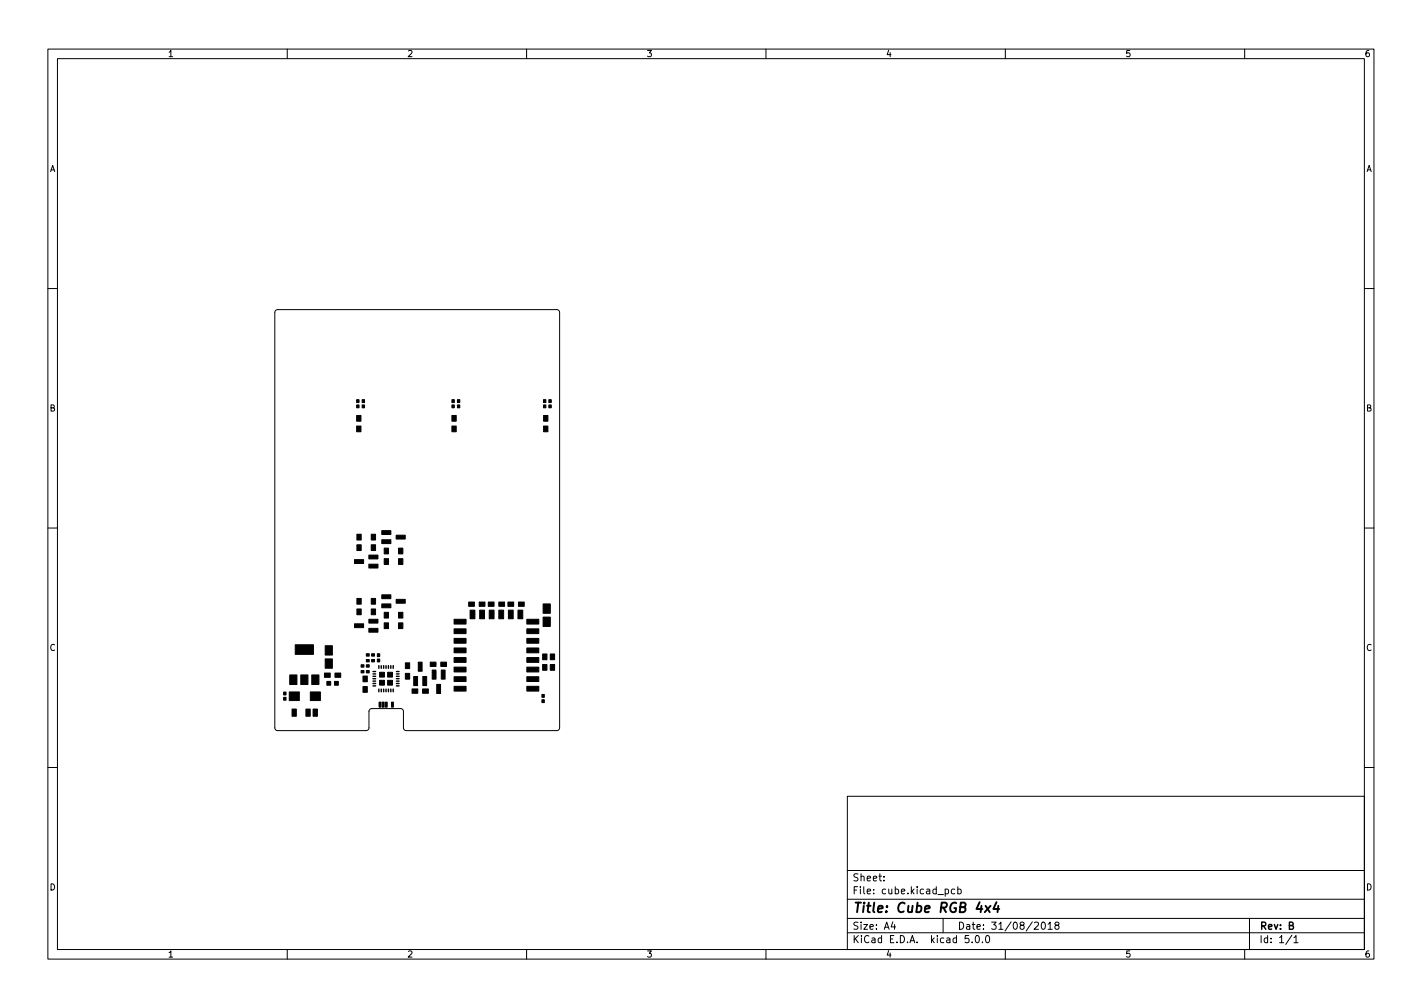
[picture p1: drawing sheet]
<svg xmlns="http://www.w3.org/2000/svg" width="297mm" height="210mm" viewBox="0 0 297 210" stroke-linecap="round" stroke-linejoin="round" font-family="sans-serif">
<defs><g id="words">
<text font-size="2.8" x="178" y="190.6">Title: Cube RGB 4x4</text>
<g font-size="2.1">
<text x="178" y="184">Sheet:</text>
<text x="178" y="186.7">File: cube.kicad_pcb</text>
<text x="178" y="196.9">KiCad E.D.A. kicad 5.0.0</text>
<text x="178" y="194.1">Size: A4</text>
<text x="200" y="194.1">Date: 31/08/2018</text>
<text x="263" y="194.1">Rev: B</text>
<text x="263" y="196.9">Id: 1/1</text>
</g>
<g font-size="1.8">
<text x="35" y="11.9">1</text>
<text x="85" y="11.9">2</text>
<text x="135" y="11.9">3</text>
<text x="185" y="11.9">4</text>
<text x="235" y="11.9">5</text>
<text x="285" y="11.9">6</text>
<text x="10.3" y="35.9">A</text>
<text x="285.3" y="35.9">A</text>
<text x="10.3" y="85.9">B</text>
<text x="285.3" y="85.9">B</text>
<text x="10.3" y="135.9">C</text>
<text x="285.3" y="135.9">C</text>
<text x="10.3" y="185.9">D</text>
<text x="285.3" y="185.9">D</text>
<text x="35" y="199.9">1</text>
<text x="85" y="199.9">2</text>
<text x="135" y="199.9">3</text>
<text x="185" y="199.9">4</text>
<text x="235" y="199.9">5</text>
<text x="285" y="199.9">6</text>
</g>
</g></defs>
<g fill="none" stroke="#000" stroke-width=".21">
<path d="M10 10.2h277v190.1h-277zM12 12.2h273v186.1h-273zM60 10.2v2M110 10.2v2M160 10.2v2M210 10.2v2M260 10.2v2M10 60.2h2M285 60.2h2M10 110.2h2M285 110.2h2M84.9 152.5l-.4-.1-.2-.3v-3.7l-.3-.3-.3-.2-6.4 .2-.2 .4v3.6l-.2 .3-.3 .1h-18.6l-.4-.1-.2-.3v-87.1l.3-.2 .3-.2 58.5 .1 .3 .2 .1 .3v87l-.3 .2-.3 .1h-31.4"/>
<path d="M10 160.2h2M177 166.3h108v32h-108zM285 160.2h2M60 198.3v2M110 198.3v2M160 198.3v2M177 194.8h108M177 191.8h108M177 187.8h108M177 181.8h108M184.6 183.8v.1M184.6 183v.1"/>
<path d="M186.5 192.5l-.4 1h1M186.9 193v1M197 191.8v3M197.4 185.7l.5-.1 .2 .3-.1 .7h-.6M199.4 185.7l-.4-.1-.3 .3 .2 .7h.5M200.1 185.7l.4-.1 .3 .3-.2 .7h-.5M200.1 185.1v1.5M202.4 195.3h-.8v.7l.2-.1 .5 .1 .1 .2v.5l-.3 .1-.5-.1M203.1 196.7v.1M203.9 195.4l.2-.1a.8 .8 0 0 1 .5 .8 .8 .8 0 0 1-.5 .7 1 1 0 0 1-.2-1.4zM205.2 196.7v.1M206 195.5l.2-.2a.8 .8 0 0 1 .5 .8 .8 .8 0 0 1-.5 .7l-.2-.1-.1-.4z"/>
<path d="M210 198.3v2M216.1 192.7l.5-.2 .3 .5-.9 1h.9M217.6 192.7l.3-.2a.8 .8 0 0 1 .5 .8 .8 .8 0 0 1-.5 .7l-.3-.1-.1-.4zM218.9 193l.5-.5v1.5M218.9 194h.9M220.6 193.2l-.2-.3v-.2l.2-.2 .5 .1 .1 .2-.1 .2-.6 .2-.1 .3v.4l.2 .1h.5l.1-.3-.1-.4-.2-.1M260 198.3v2M261 191.8v6.5M269.9 195.3l-1.3 1.9M270.3 195.8l.4-.5v1.5M270.3 196.8h.8"/>
</g>
<path d="M205.9 189.1l.9 1.4M206.9 189.1l-1.2 1.4M208.2 188.4l-.7 1.4h1.2M208.5 189.1l-.1 1.4" fill="none" stroke="#000" stroke-width=".4"/>
<g fill="#000" stroke="#000" stroke-width=".21">
<path d="M74.5 84.5h.5v.6h-.5zM74.5 83.4h.5v.6h-.5zM74.5 86.7h.9v1.2h-.9zM74.5 88.9h.9v1.2h-.9zM75.7 83.4h.4v.6h-.4zM75.7 84.5h.4v.6h-.4zM94.4 88.9h.9v1.2h-.9zM94.4 86.7h.9v1.2h-.9zM94.4 84.5h.5v.6h-.5zM94.4 83.4h.5v.6h-.5zM95.5 83.4h.6v.6h-.6zM95.5 84.5h.6v.6h-.6z"/>
<path d="M113.5 84.5h.5v.6h-.5zM113.5 83.4h.5v.6h-.5zM113.5 86.7h1v1.2h-1zM113.5 88.9h1v1.2h-1zM114.7 83.4h.4v.6h-.4zM114.7 84.5h.4v.6h-.4zM74.6 111.5h.8v1.2h-.8zM74.6 113.7h.8v1.2h-.8zM74 116.8h2v.8h-2zM77.6 111.5h.8v1.2h-.8zM77.6 113.7h.8v1.2h-.8zM77 117.8h2v.8h-2z"/>
<path d="M77 115.9h2v.8h-2zM79.7 112.7h2v.8h-2zM79.7 110.8h2v.8h-2zM80.3 114.4h.8v1.2h-.8zM80.3 116.6h.8v1.2h-.8zM82.7 111.7h2v.8h-2zM83.3 114.4h.8v1.2h-.8zM83.3 116.6h.8v1.2h-.8zM61.7 134.6h3.8v2h-3.8zM67.9 134.8h1.5v2h-1.5zM67.9 137.6h1.5v1.9h-1.5zM75.4 138.8h.6v.5h-.6z"/>
<path d="M74.6 127.1h.8v1.2h-.8zM74.6 124.9h.8v1.2h-.8zM74 130.2h2v.8h-2zM76.5 137.7h.6v.5h-.6zM76.5 138.8h.6v.5h-.6zM76.5 136.5h.6v.5h-.6zM77.6 137.7h.6v.5h-.6zM77.6 136.5h.6v.5h-.6zM77.6 124.9h.8v1.2h-.8zM77.6 127.1h.8v1.2h-.8zM77 131.2h2v.8h-2zM77 129.3h2v.8h-2z"/>
<path d="M78.8 137.6h.5v.6h-.5zM78.8 136.5h.5v.6h-.5zM79.7 126.1h2v.8h-2zM79.7 124.2h2v.8h-2zM80.3 130h.8v1.2h-.8zM80.3 127.8h.8v1.2h-.8zM82.7 125.1h2v.8h-2zM83.3 127.8h.8v1.2h-.8zM83.3 130h.8v1.2h-.8zM84.7 138.4h.9v1.2h-.9zM90.3 139.9h.8v1.9h-.8zM89.9 138.2h1.2v.9h-1.2z"/>
<path d="M92.2 139.9h.8v1.9h-.8zM92.1 138.2h1.2v.9h-1.2zM94.8 139.3h2.6v1h-2.6zM94.8 137.3h2.6v1h-2.6zM94.8 135.3h2.6v1h-2.6zM94.8 133.3h2.6v1h-2.6zM94.8 131.3h2.6v1h-2.6zM94.8 129.3h2.6v1h-2.6zM97.9 125.7h1.2v.9h-1.2zM98.2 127.4h1v1.8h-1zM100.2 127.4h1v1.8h-1zM100.1 125.7h1.2v.9h-1.2z"/>
<path d="M102 125.7h1.2v.9h-1.2zM102.2 127.4h1v1.8h-1zM104.2 125.7h1.2v.9h-1.2zM104.2 127.4h1v1.8h-1zM106.1 125.7h1.2v.9h-1.2zM106.2 127.4h1v1.8h-1zM108.3 125.7h1.2v.9h-1.2zM108.2 127.4h1v1.8h-1zM110.1 129.3h2.4v1h-2.4zM110.1 131.3h2.4v1h-2.4zM110.1 133.3h2.4v1h-2.4zM110.1 135.3h2.4v1h-2.4z"/>
<path d="M110.1 137.3h2.4v1h-2.4zM110.1 139.3h2.4v1h-2.4zM113.4 138.7h.8v1.2h-.8zM113.4 136.5h.8v1.2h-.8zM113.5 128.8h1.4v2h-1.4zM113.5 126.1h1.4v1.9h-1.4zM114.9 138.7h.9v1.2h-.9zM114.9 136.5h.9v1.2h-.9zM59.3 144.5h.4v.6h-.4zM59.3 145.6h.4v.6h-.4zM60.4 144.5h2.1v1.8h-2.1zM61 148h.9v1.5h-.9z"/>
<path d="M60.5 140.9h1.5v2h-1.5zM62.8 140.9h1.5v2h-1.5zM63.9 148h.9v1.5h-.9zM64.8 144.5h2.1v1.8h-2.1zM65.4 148h.9v1.5h-.9zM65.1 140.9h1.5v2h-1.5zM67.8 140.5h1.2v.9h-1.2zM68.3 142.3h.8v.8h-.8zM70 140.5h1.2v.9h-1.2zM69.9 142.3h.8v.8h-.8zM75.4 140h.6v.5h-.6zM75.8 143.3h.9v1.2h-.9z"/>
<path d="M75.8 141.1h.9v1.2h-.9zM76.5 140h.6v.5h-.6zM79.2 146.6h.4v1h-.4zM79.3 140.4h1v1h-1zM79.3 142h1v1.1h-1zM79.8 146.6h.4v1h-.4zM80.5 146.6h.4v1h-.4zM81 140.4h1v1h-1zM81 142h1v1.1h-1zM81.8 146.6h.4v1h-.4zM84.7 140.6h.9v1.2h-.9zM86.4 141.2h.8v1.9h-.8z"/>
<path d="M86.1 143.8h1.2v.9h-1.2zM87.4 138.2h.8v1.9h-.8zM88.3 141.2h.8v1.9h-.8zM88.3 143.8h1.2v.9h-1.2zM91.2 142.9h.8v1.9h-.8zM94.8 143.3h2.6v1h-2.6zM94.8 141.3h2.6v1h-2.6zM110.1 141.3h2.4v1h-2.4zM110.1 143.3h2.4v1h-2.4zM113.2 145h.5v.6h-.5zM113.2 146.1h.5v.6h-.5z"/>
</g>
<g fill="none" stroke="#000" stroke-width=".3">
<path d="M79.1 139v.5M79.6 139v.5M80.1 139v.5M80.6 139v.5M81.1 139v.5M81.6 139v.5M82.1 139v.5M77.9 140.2h.6M77.9 140.7h.6M77.9 141.2h.6M77.9 141.7h.6M77.9 142.2h.6"/>
<path d="M77.9 142.7h.6M77.9 143.2h.6M79.1 143.9v.5M79.6 143.9v.5M80.1 143.9v.5M80.6 143.9v.5M81.1 143.9v.5M81.6 143.9v.5M82.1 143.9v.5M82.8 140.2h.6M82.8 140.7h.6M82.8 141.2h.6"/>
<path d="M82.8 141.7h.6M82.8 142.2h.6M82.8 142.7h.6M82.8 143.2h.6"/>
</g>
<use href="#words"/>
</svg>
